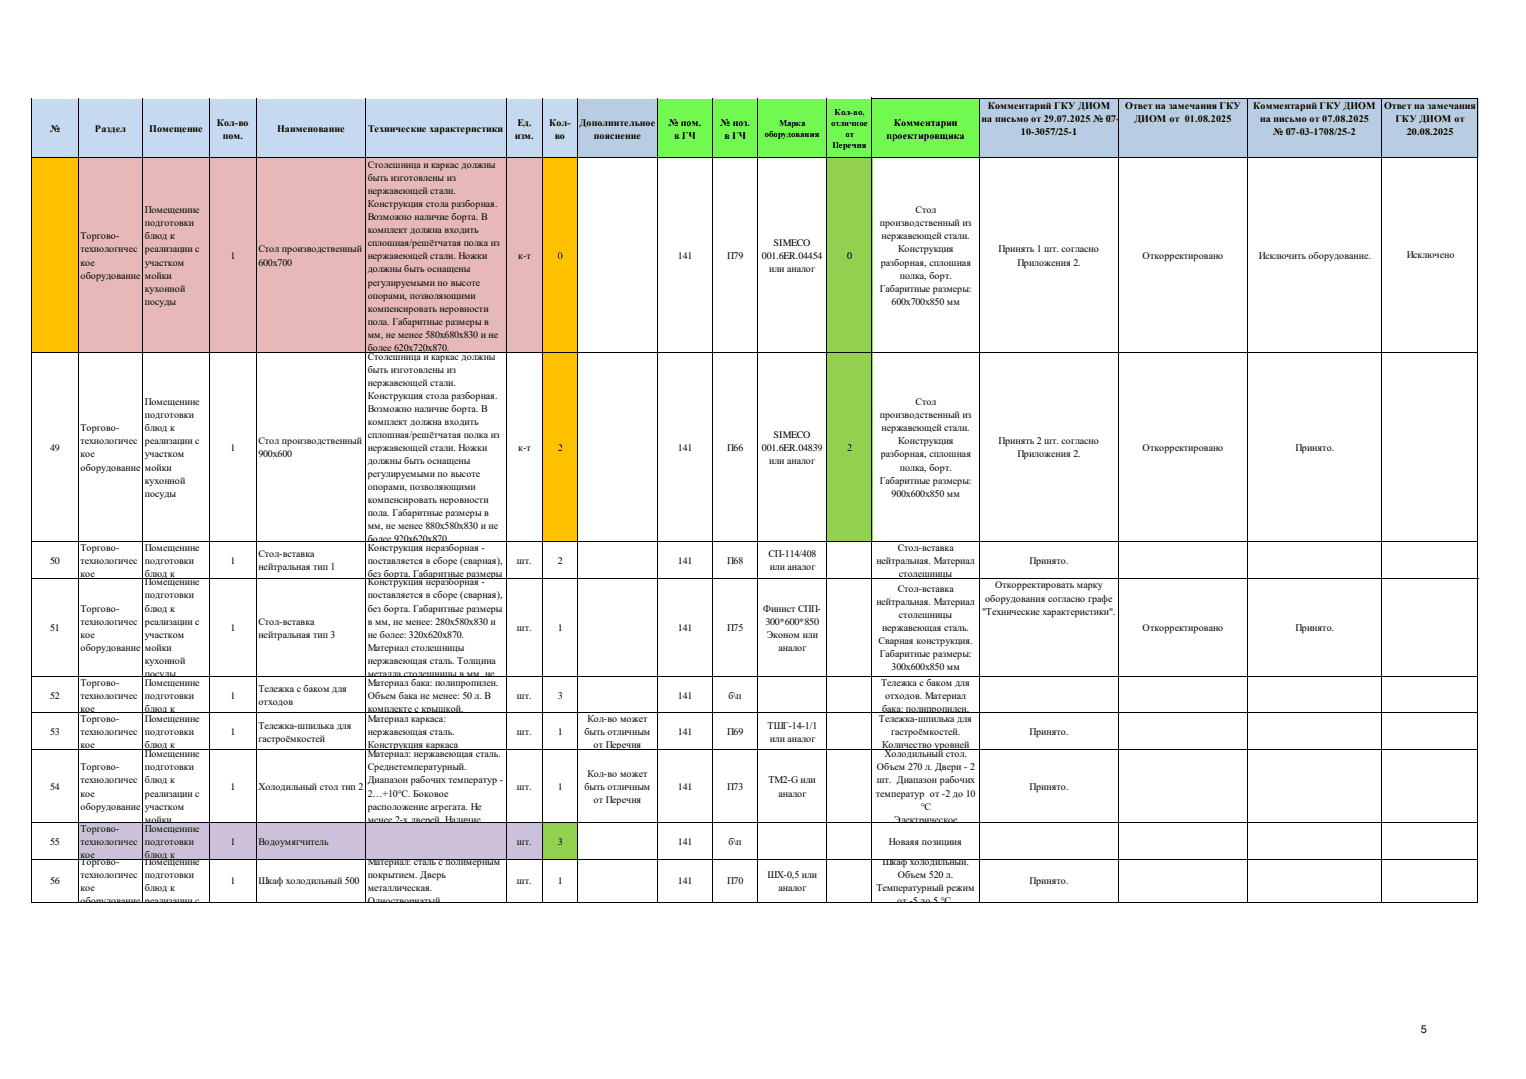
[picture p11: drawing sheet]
<svg xmlns="http://www.w3.org/2000/svg" width="297mm" height="210mm" viewBox="0 0 297 210" stroke-linecap="round" stroke-linejoin="round" font-family="sans-serif">
<defs><g id="words">
<text font-size="2.1" x="276.5" y="201">5</text>
<g font-size="1.9">
<text x="191.1" y="23.8">на письмо от 29.07.2025 № 07-</text>
<text x="192.2" y="21.3">Комментарий ГКУ ДИОМ</text>
<text x="219" y="21.3">Ответ на замечания ГКУ</text>
<text x="220.8" y="23.8">ДИОМ от 01.08.2025</text>
<text x="243.9" y="21.3">Комментарий ГКУ ДИОМ</text>
<text x="245.3" y="23.8">на письмо от 07.08.2025</text>
<text x="269.4" y="21.3">Ответ на замечания</text>
<text x="271.6" y="23.8">ГКУ ДИОМ от</text>
<text x="9.7" y="25.8">№</text>
<text x="18.5" y="25.8">Раздел</text>
<text x="29" y="25.8">Помещение</text>
<text x="42.2" y="24.5">Кол-во</text>
<text x="43.4" y="27">пом.</text>
<text x="53.9" y="25.8">Наименование</text>
<text x="71.6" y="25.8">Технические характеристики</text>
<text x="100.2" y="27">изм.</text>
<text x="100.7" y="24.5">Ед.</text>
<text x="106.9" y="24.5">Кол-</text>
<text x="108" y="27">во</text>
<text x="112.8" y="24.5">Дополнительное</text>
<text x="115.6" y="27">пояснение</text>
<text x="130.1" y="24.5">№ пом.</text>
<text x="131.2" y="27">в ГЧ</text>
<text x="140.2" y="24.5">№ поз.</text>
<text x="141" y="27">в ГЧ</text>
<text x="172.5" y="27">проектировщика</text>
<text x="174" y="24.5">Комментарии</text>
<text x="198.7" y="26.3">10-3057/25-1</text>
<text x="247.8" y="26.3">№ 07-03-1708/25-2</text>
<text x="273.8" y="26.3">20.08.2025</text>
<text x="71.6" y="32.7">Столешница и каркас должны</text>
<text x="71.6" y="35.2">быть изготовлены из</text>
<text x="28.2" y="41.5">Помещенине</text>
<text x="71.6" y="37.8">нержавеющей стали.</text>
<text x="71.6" y="40.3">Конструкция стола разборная.</text>
<text x="178.2" y="41.5">Стол</text>
<text x="15.7" y="46.6">Торгово-</text>
<text x="28.2" y="44.1">подготовки</text>
<text x="28.2" y="46.6">блюд к</text>
<text x="71.6" y="42.9">Возможно наличие борта. В</text>
<text x="71.6" y="45.4">комплект должна входить</text>
<text x="71.6" y="47.9">сплошная/решётчатая полка из</text>
<text x="150.6" y="47.9">SIMECO</text>
<text x="171.2" y="44.1">производственный из</text>
<text x="171.6" y="46.6">нержавеющей стали.</text>
<text x="15.7" y="49.1">технологичес</text>
<text x="15.7" y="51.7">кое</text>
<text x="28.2" y="49.1">реализации с</text>
<text x="28.2" y="51.7">участком</text>
<text x="44.9" y="50.4">1</text>
<text x="50.3" y="49.1">Стол производственный</text>
<text x="50.3" y="51.7">600х700</text>
<text x="71.6" y="50.5">нержавеющей стали. Ножки</text>
<text x="71.6" y="53">должны быть оснащены</text>
<text x="100.9" y="50.4">к-т</text>
<text x="108.6" y="50.4">0</text>
<text x="131.9" y="50.4">141</text>
<text x="141.5" y="50.4">П79</text>
<text x="148.3" y="50.4">001.6ER.04454</text>
<text x="149.7" y="52.9">или аналог</text>
<text x="164.9" y="50.4">0</text>
<text x="171.4" y="51.7">разборная, сплошная</text>
<text x="174.8" y="49.1">Конструкция</text>
<text x="194.4" y="49.1">Принять 1 шт. согласно</text>
<text x="198" y="51.7">Приложения 2.</text>
<text x="222.4" y="50.4">Откорректировано</text>
<text x="245" y="50.4">Исключить оборудование.</text>
<text x="273.8" y="50.2">Исключено</text>
<text x="15.7" y="54.2">оборудование</text>
<text x="28.2" y="54.2">мойки</text>
<text x="28.2" y="56.8">кухонной</text>
<text x="28.2" y="59.3">посуды</text>
<text x="71.6" y="55.6">регулируемыми по высоте</text>
<text x="71.6" y="58.1">опорами, позволяющими</text>
<text x="171.2" y="56.8">Габаритные размеры:</text>
<text x="173.5" y="59.3">600х700х850 мм</text>
<text x="175.1" y="54.2">полка, борт.</text>
<text x="71.6" y="60.6">компенсировать неровности</text>
<text x="71.6" y="63.2">пола. Габаритные размеры в</text>
<text x="71.6" y="65.7">мм, не менее 580х680х830 и не</text>
<text x="71.6" y="68.3">более 620х720х870.</text>
<text x="71.6" y="70">Столешница и каркас должны</text>
<text x="71.6" y="72.5">быть изготовлены из</text>
<text x="71.6" y="75">нержавеющей стали.</text>
<text x="71.6" y="77.6">Конструкция стола разборная.</text>
<text x="15.7" y="83.9">Торгово-</text>
<text x="28.2" y="78.9">Помещенине</text>
<text x="28.2" y="81.4">подготовки</text>
<text x="28.2" y="83.9">блюд к</text>
<text x="71.6" y="80.1">Возможно наличие борта. В</text>
<text x="71.6" y="82.7">комплект должна входить</text>
<text x="171.2" y="81.4">производственный из</text>
<text x="171.6" y="83.9">нержавеющей стали.</text>
<text x="178.2" y="78.9">Стол</text>
<text x="9.7" y="87.8">49</text>
<text x="15.7" y="86.5">технологичес</text>
<text x="15.7" y="89">кое</text>
<text x="28.2" y="86.5">реализации с</text>
<text x="28.2" y="89">участком</text>
<text x="44.9" y="87.8">1</text>
<text x="50.3" y="86.5">Стол производственный</text>
<text x="50.3" y="89">900х600</text>
<text x="71.6" y="85.2">сплошная/решётчатая полка из</text>
<text x="71.6" y="87.8">нержавеющей стали. Ножки</text>
<text x="100.9" y="87.8">к-т</text>
<text x="108.6" y="87.8">2</text>
<text x="131.9" y="87.8">141</text>
<text x="141.5" y="87.8">П66</text>
<text x="148.3" y="87.8">001.6ER.04839</text>
<text x="150.6" y="85.2">SIMECO</text>
<text x="164.9" y="87.8">2</text>
<text x="171.4" y="89">разборная, сплошная</text>
<text x="174.8" y="86.5">Конструкция</text>
<text x="194.4" y="86.5">Принять 2 шт. согласно</text>
<text x="198" y="89">Приложения 2.</text>
<text x="222.4" y="87.8">Откорректировано</text>
<text x="252.1" y="87.8">Принято.</text>
<text x="15.7" y="91.6">оборудование</text>
<text x="28.2" y="91.6">мойки</text>
<text x="28.2" y="94.1">кухонной</text>
<text x="71.6" y="90.3">должны быть оснащены</text>
<text x="71.6" y="92.8">регулируемыми по высоте</text>
<text x="71.6" y="95.4">опорами, позволяющими</text>
<text x="149.7" y="90.3">или аналог</text>
<text x="171.2" y="94.1">Габаритные размеры:</text>
<text x="175.1" y="91.6">полка, борт.</text>
<text x="28.2" y="96.6">посуды</text>
<text x="71.6" y="97.9">компенсировать неровности</text>
<text x="71.6" y="100.5">пола. Габаритные размеры в</text>
<text x="173.5" y="96.6">900х600х850 мм</text>
<text x="15.7" y="107.1">Торгово-</text>
<text x="28.2" y="107.1">Помещенине</text>
<text x="71.6" y="103">мм, не менее 880х580х830 и не</text>
<text x="71.6" y="105.5">более 920х620х870.</text>
<text x="71.6" y="107.1">Конструкция неразборная -</text>
<text x="174.7" y="107.1">Стол-вставка</text>
<text x="9.7" y="109.7">50</text>
<text x="15.7" y="109.7">технологичес</text>
<text x="15.7" y="112.2">кое</text>
<text x="28.2" y="109.7">подготовки</text>
<text x="28.2" y="112.2">блюд к</text>
<text x="28.2" y="113.9">Помещенине</text>
<text x="44.9" y="109.7">1</text>
<text x="50.3" y="108.4">Стол-вставка</text>
<text x="50.3" y="111">нейтральная тип 1</text>
<text x="71.6" y="109.7">поставляется в сборе (сварная),</text>
<text x="71.6" y="112.2">без борта. Габаритные размеры</text>
<text x="71.6" y="113.9">Конструкция неразборная -</text>
<text x="100.6" y="109.7">шт.</text>
<text x="108.6" y="109.7">2</text>
<text x="131.9" y="109.7">141</text>
<text x="141.5" y="109.7">П68</text>
<text x="149.6" y="108.4">СП-114/408</text>
<text x="149.8" y="111">или аналог</text>
<text x="170.6" y="109.7">нейтральная. Материал</text>
<text x="175" y="112.2">столешницы</text>
<text x="200.4" y="109.7">Принято.</text>
<text x="15.7" y="119">Торгово-</text>
<text x="28.2" y="116.5">подготовки</text>
<text x="28.2" y="119">блюд к</text>
<text x="71.6" y="116.5">поставляется в сборе (сварная),</text>
<text x="71.6" y="119">без борта. Габаритные размеры</text>
<text x="148.5" y="119">Финист СПП-</text>
<text x="170.6" y="117.7">нейтральная. Материал</text>
<text x="174.7" y="115.2">Стол-вставка</text>
<text x="191.1" y="119.6">&quot;Технические характеристики&quot;.</text>
<text x="191.7" y="117.1">оборудования согласно графе</text>
<text x="193.7" y="114.5">Откорректировать марку</text>
<text x="9.7" y="122.8">51</text>
<text x="15.7" y="121.5">технологичес</text>
<text x="15.7" y="124.1">кое</text>
<text x="28.2" y="121.5">реализации с</text>
<text x="28.2" y="124.1">участком</text>
<text x="44.9" y="122.8">1</text>
<text x="50.3" y="121.5">Стол-вставка</text>
<text x="50.3" y="124.1">нейтральная тип 3</text>
<text x="71.6" y="121.5">в мм, не менее: 280х580х830 и</text>
<text x="71.6" y="124.1">не более: 320х620х870.</text>
<text x="100.6" y="122.8">шт.</text>
<text x="108.6" y="122.8">1</text>
<text x="131.9" y="122.8">141</text>
<text x="141.5" y="122.8">П75</text>
<text x="149" y="121.5">300*600*850</text>
<text x="149.2" y="124.1">Эконом или</text>
<text x="171" y="125.4">Сварная конструкция.</text>
<text x="171.7" y="122.8">нержавеющая сталь.</text>
<text x="175" y="120.3">столешницы</text>
<text x="222.4" y="122.8">Откорректировано</text>
<text x="252.1" y="122.8">Принято.</text>
<text x="15.7" y="126.6">оборудование</text>
<text x="28.2" y="126.6">мойки</text>
<text x="28.2" y="129.2">кухонной</text>
<text x="28.2" y="131.7">посуды</text>
<text x="71.6" y="126.6">Материал столешницы</text>
<text x="71.6" y="129.2">нержавеющая сталь. Толщина</text>
<text x="71.6" y="131.7">металла столешницы в мм, не</text>
<text x="151.5" y="126.6">аналог</text>
<text x="171.2" y="127.9">Габаритные размеры:</text>
<text x="173.5" y="130.4">300х600х850 мм</text>
<text x="9.7" y="135.9">52</text>
<text x="15.7" y="133.4">Торгово-</text>
<text x="15.7" y="135.9">технологичес</text>
<text x="28.2" y="133.4">Помещенине</text>
<text x="28.2" y="135.9">подготовки</text>
<text x="44.9" y="135.9">1</text>
<text x="50.3" y="134.7">Тележка с баком для</text>
<text x="50.3" y="137.2">отходов</text>
<text x="71.6" y="133.4">Материал бака: полипропилен.</text>
<text x="71.6" y="135.9">Объем бака не менее: 50 л. В</text>
<text x="100.6" y="135.9">шт.</text>
<text x="108.6" y="135.9">3</text>
<text x="131.9" y="135.9">141</text>
<text x="141.8" y="135.9">б\п</text>
<text x="171.5" y="133.4">Тележка с баком для</text>
<text x="172.3" y="135.9">отходов. Материал</text>
<text x="9.7" y="143.1">53</text>
<text x="15.7" y="138.5">кое</text>
<text x="15.7" y="140.5">Торгово-</text>
<text x="15.7" y="143.1">технологичес</text>
<text x="28.2" y="138.5">блюд к</text>
<text x="28.2" y="140.5">Помещенине</text>
<text x="28.2" y="143.1">подготовки</text>
<text x="44.9" y="143.1">1</text>
<text x="50.3" y="141.8">Тележка-шпилька для</text>
<text x="71.6" y="138.5">комплекте с крышкой.</text>
<text x="71.6" y="140.5">Материал каркаса:</text>
<text x="71.6" y="143.1">нержавеющая сталь.</text>
<text x="100.6" y="143.1">шт.</text>
<text x="108.6" y="143.1">1</text>
<text x="113.7" y="143.1">быть отличным</text>
<text x="114.3" y="140.5">Кол-во может</text>
<text x="131.9" y="143.1">141</text>
<text x="141.5" y="143.1">П69</text>
<text x="149.4" y="141.8">ТШГ‑14‑1/1</text>
<text x="171.1" y="140.5">Тележка-шпилька для</text>
<text x="171.7" y="138.5">бака: полипропилен.</text>
<text x="173.4" y="143.1">гастроёмкостей.</text>
<text x="200.4" y="143.1">Принято.</text>
<text x="15.7" y="145.6">кое</text>
<text x="15.7" y="149.9">Торгово-</text>
<text x="28.2" y="145.6">блюд к</text>
<text x="28.2" y="147.4">Помещенине</text>
<text x="28.2" y="149.9">подготовки</text>
<text x="50.3" y="144.3">гастроёмкостей</text>
<text x="71.6" y="145.6">Конструкция каркаса</text>
<text x="71.6" y="147.4">Материал: нержавеющая сталь.</text>
<text x="71.6" y="149.9">Среднетемпературный.</text>
<text x="115.5" y="145.6">от Перечня</text>
<text x="149.8" y="144.3">или аналог</text>
<text x="170.7" y="149.9">Объем 270 л. Двери - 2</text>
<text x="171.7" y="145.6">Количество уровней</text>
<text x="172.2" y="147.4">Холодильный стол.</text>
<text x="9.7" y="153.7">54</text>
<text x="15.7" y="152.5">технологичес</text>
<text x="15.7" y="155">кое</text>
<text x="28.2" y="152.5">блюд к</text>
<text x="28.2" y="155">реализации с</text>
<text x="44.9" y="153.7">1</text>
<text x="50.3" y="153.7">Холодильный стол тип 2</text>
<text x="71.6" y="152.5">Диапазон рабочих температур -</text>
<text x="71.6" y="155">2…+10°C. Боковое</text>
<text x="100.6" y="153.7">шт.</text>
<text x="108.6" y="153.7">1</text>
<text x="113.7" y="153.7">быть отличным</text>
<text x="114.3" y="151.2">Кол-во может</text>
<text x="131.9" y="153.7">141</text>
<text x="141.5" y="153.7">П73</text>
<text x="149.6" y="152.5">TM2-G или</text>
<text x="151.5" y="155">аналог</text>
<text x="170.5" y="155">температур от -2 до 10</text>
<text x="170.7" y="152.5">шт. Диапазон рабочих</text>
<text x="200.4" y="153.7">Принято.</text>
<text x="15.7" y="157.5">оборудование</text>
<text x="15.7" y="161.9">Торгово-</text>
<text x="28.2" y="157.5">участком</text>
<text x="28.2" y="160.1">мойки</text>
<text x="28.2" y="161.9">Помещенине</text>
<text x="71.6" y="157.5">расположение агрегата. Не</text>
<text x="71.6" y="160.1">менее 2-х дверей. Наличие</text>
<text x="115.5" y="156.3">от Перечня</text>
<text x="174" y="160.1">Электрическое</text>
<text x="179.2" y="157.5">°С</text>
<text x="9.7" y="164.4">55</text>
<text x="15.7" y="164.4">технологичес</text>
<text x="15.7" y="166.9">кое</text>
<text x="28.2" y="164.4">подготовки</text>
<text x="28.2" y="166.9">блюд к</text>
<text x="44.9" y="164.4">1</text>
<text x="50.3" y="164.4">Водоумягчитель</text>
<text x="100.6" y="164.4">шт.</text>
<text x="108.6" y="164.4">3</text>
<text x="131.9" y="164.4">141</text>
<text x="141.8" y="164.4">б\п</text>
<text x="173" y="164.4">Новаяя позициия</text>
<text x="9.7" y="172.1">56</text>
<text x="15.7" y="168.4">Торгово-</text>
<text x="15.7" y="170.9">технологичес</text>
<text x="15.7" y="173.5">кое</text>
<text x="28.2" y="168.4">Помещенине</text>
<text x="28.2" y="170.9">подготовки</text>
<text x="28.2" y="173.5">блюд к</text>
<text x="44.9" y="172.1">1</text>
<text x="50.3" y="172.1">Шкаф холодильный 500</text>
<text x="71.6" y="168.4">Материал: сталь с полимерным</text>
<text x="71.6" y="170.9">покрытием. Дверь</text>
<text x="71.6" y="173.5">металлическая.</text>
<text x="100.6" y="172.1">шт.</text>
<text x="108.6" y="172.1">1</text>
<text x="131.9" y="172.1">141</text>
<text x="141.5" y="172.1">П70</text>
<text x="149.4" y="170.8">ШХ-0,5 или</text>
<text x="151.5" y="173.4">аналог</text>
<text x="170.6" y="173.5">Температурный режим</text>
<text x="171.8" y="168.4">Шкаф холодильный.</text>
<text x="174.7" y="170.9">Объем 520 л.</text>
<text x="200.4" y="172.1">Принято.</text>
<text x="15.7" y="176">оборудование реализации с</text>
<text x="71.6" y="176">Одностворчатый.</text>
<text x="174.6" y="176">от -5 до 5 °C.</text>
</g>
<g font-size="1.7">
<text x="162.4" y="22.3">Кол-во,</text>
<text x="148.9" y="26.7">оборудования</text>
<text x="151.7" y="24.5">Марка</text>
<text x="161.8" y="24.5">отличное</text>
<text x="162" y="28.9">Перечня</text>
<text x="164.5" y="26.7">от</text>
</g>
</g></defs>
<path d="M6.2 19.3h106.3v11.5h-106.3z" fill-rule="evenodd" fill="#c5d9f1"/>
<path d="M112.4 19.3h15.6v11.5h-15.6z" fill-rule="evenodd" fill="#b8cce4"/>
<path d="M128 19.3h62.6v11.5h-62.6z" fill-rule="evenodd" fill="#71f951"/>
<path d="M190.5 19.3h97.2v11.5h-97.2z" fill-rule="evenodd" fill="#b8cce4"/>
<g fill="none" stroke="#000" stroke-width=".19">
<path d="M6.1 19.1v11.7M15.2 19.1v11.7M27.8 19.1v11.7M40.7 19.1v11.7M49.9 19.1v11.7M71.1 19.1v11.7M98.5 19.1v11.7M105.6 19.1v11.7M112.4 19.1v11.7M128 19.1v11.7M138.6 19.1v11.7M147.4 19.1v11.7"/>
<path d="M160.9 19.1v11.7M169.7 19.1v11.7M169.8 19.1h117.9M190.5 19.2v11.6M217.7 19.2v11.6M242.8 19.2v11.6M269 19.2v11.6M287.6 19.2v11.6M6.2 30.7h281.5"/>
</g>
<path d="M6.2 30.8h9.1v37.9h-9.1z" fill-rule="evenodd" fill="#ffc000"/>
<g fill="#e6b8b7">
<path d="M15.2 30.8h34.8v37.9h-34.8z" fill-rule="evenodd"/>
<path d="M49.9 30.8h48.7v37.9h-48.7z" fill-rule="evenodd"/>
<path d="M98.5 30.8h7.2v37.9h-7.2z" fill-rule="evenodd"/>
</g>
<path d="M105.6 30.8h6.9v37.9h-6.9z" fill-rule="evenodd" fill="#ffc000"/>
<path d="M160.9 30.8h8.9v37.9h-8.9z" fill-rule="evenodd" fill="#92d050"/>
<path d="M105.6 68.6h6.9v36.9h-6.9z" fill-rule="evenodd" fill="#ffc000"/>
<path d="M160.9 68.6h8.9v36.9h-8.9z" fill-rule="evenodd" fill="#92d050"/>
<path d="M190.5 112.5h27.3v19.2h-27.3z" fill-rule="evenodd" fill="#fff"/>
<path d="M15.2 160.1h90.5v7.2h-90.5z" fill-rule="evenodd" fill="#ccc0da"/>
<path d="M105.6 160.1h6.9v7.2h-6.9z" fill-rule="evenodd" fill="#92d050"/>
<g fill="none" stroke="#000" stroke-width=".19">
<path d="M6.1 30.6v145.1M6.2 30.7h43.6M15.2 30.8v144.9M27.8 30.8v144.9M40.7 30.8v144.9M49.9 30.6v37.9M50 30.7h48.4M71.1 30.8v37.7M98.5 30.6v145.1M98.6 30.7h189.1M105.6 30.8v144.9M112.4 30.8v144.9"/>
<path d="M128 30.8v144.9M138.6 30.8v144.9M147.4 30.8v144.9M160.9 30.8v144.9M169.7 30.8v144.9M190.5 30.7v100.8M217.7 30.8v144.9M242.8 30.8v144.9M269 30.8v144.9M287.6 30.8v144.9M6.2 68.6h281.5M49.9 68.7v107"/>
<path d="M71.1 68.7v107M6.2 112.5h184.3M6.2 105.4h281.5M190.6 112.5h27.1M217.8 112.5h69.9M6.2 131.6h281.5M6.2 138.7h281.5M190.5 131.7v44M6.2 145.9h281.5M6.2 160.1h281.5M6.2 167.2h281.5M6.2 175.6h281.5"/>
</g>
<use href="#words"/>
</svg>
